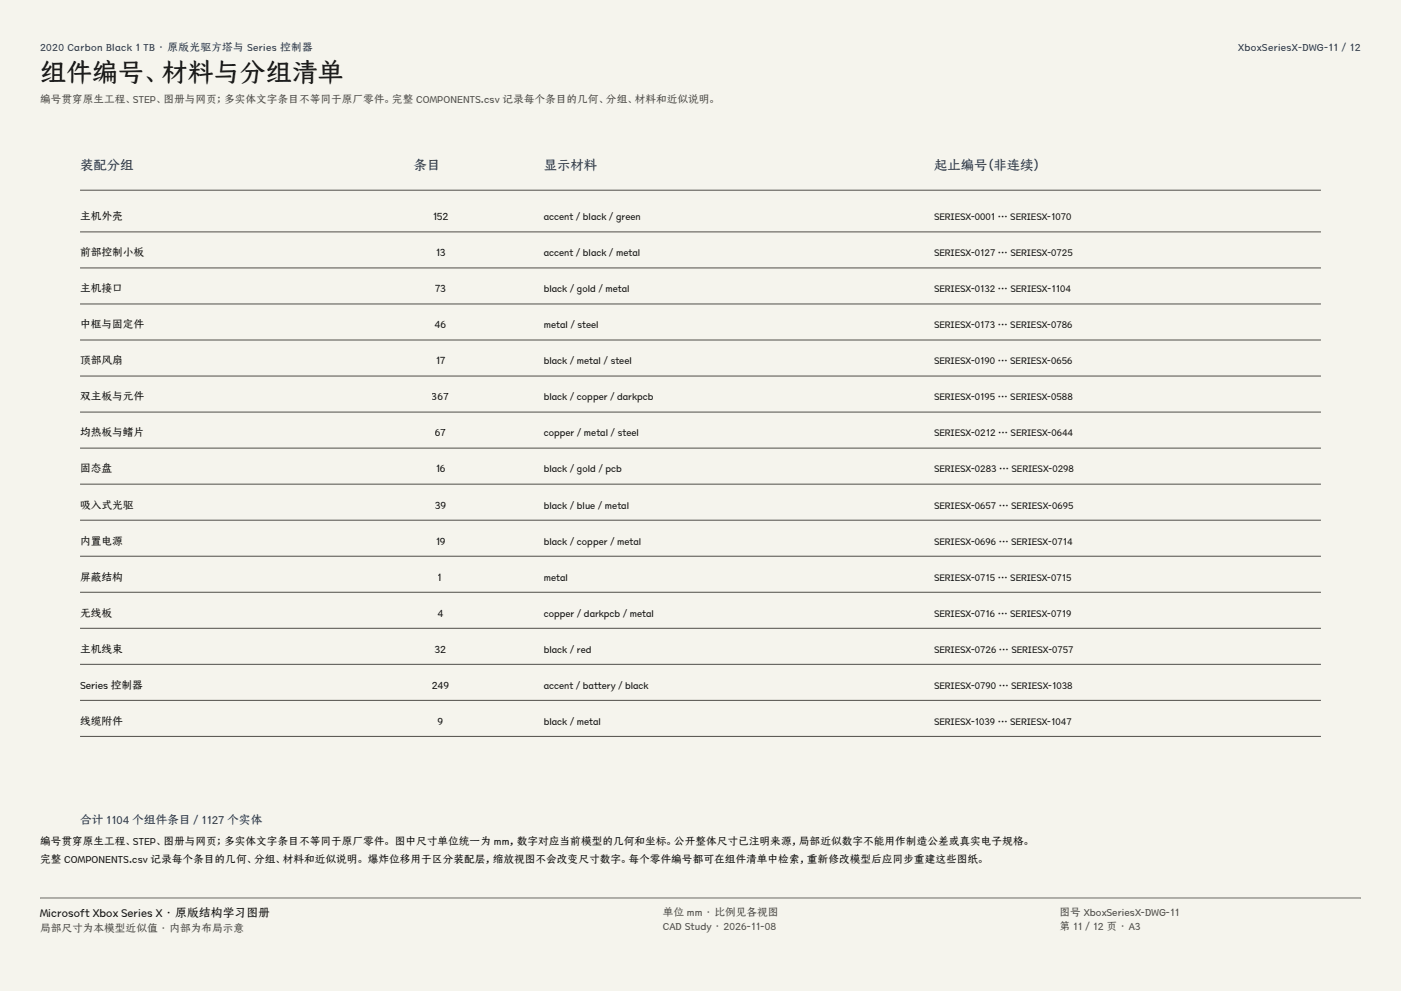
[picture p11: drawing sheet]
<svg xmlns="http://www.w3.org/2000/svg" width="420mm" height="297mm" viewBox="0 0 420 297" stroke-linecap="round" stroke-linejoin="round" font-family="sans-serif">
<defs><g id="words">
<text font-size="7.8" fill="#141413" x="12" y="24.7">组件编号、材料与分组清单</text>
<g font-size="4" fill="#1b365d">
<text x="24" y="51">装配分组</text>
<text x="124" y="51">条目</text>
<text x="163" y="51">显示材料</text>
<text x="280" y="51">起止编号（非连续）</text>
</g>
<text font-size="3.5" fill="#1b365d" x="24" y="247">合计 1104 个组件条目 / 1127 个实体</text>
<text font-size="3.5" fill="#141413" x="12" y="274.9">Microsoft Xbox Series X · 原版结构学习图册</text>
<g font-size="3.2" fill="#1b365d">
<text x="12" y="15.3">2020 Carbon Black 1 TB · 原版光驱方塔与 Series 控制器</text>
<text x="371.2" y="15.3">XboxSeriesX-DWG-11 / 12</text>
</g>
<g font-size="3.2" fill="#504e49">
<text x="12" y="30.9">编号贯穿原生工程、STEP、图册与网页；多实体文字条目不等同于原厂零件。完整 COMPONENTS.csv 记录每个条目的几何、分组、材料和近似说明。</text>
<text x="198.7" y="274.5">单位 mm · 比例见各视图</text>
<text x="317.6" y="274.5">图号 XboxSeriesX-DWG-11</text>
<text x="12" y="279.3">局部尺寸为本模型近似值 · 内部为布局示意</text>
<text x="198.7" y="278.8">CAD Study · 2026-11-08</text>
<text x="317.6" y="278.8">第 11 / 12 页 · A3</text>
</g>
<g font-size="3.2" fill="#141413">
<text x="24" y="66">主机外壳</text>
<text x="129.6" y="66">152</text>
<text x="24" y="76.8">前部控制小板</text>
<text x="130.4" y="76.8">13</text>
<text x="24" y="87.6">主机接口</text>
<text x="130.3" y="87.6">73</text>
<text x="24" y="98.4">中框与固定件</text>
<text x="130.3" y="98.4">46</text>
<text x="24" y="109.2">顶部风扇</text>
<text x="130.5" y="109.2">17</text>
<text x="24" y="120">双主板与元件</text>
<text x="129.4" y="120">367</text>
<text x="24" y="130.8">均热板与鳍片</text>
<text x="130.3" y="130.8">67</text>
<text x="24" y="141.6">固态盘</text>
<text x="130.5" y="141.6">16</text>
<text x="24" y="152.4">吸入式光驱</text>
<text x="130.3" y="152.4">39</text>
<text x="24" y="163.2">内置电源</text>
<text x="130.5" y="163.2">19</text>
<text x="24" y="174">屏蔽结构</text>
<text x="131.3" y="174">1</text>
<text x="24" y="184.8">无线板</text>
<text x="131.1" y="184.8">4</text>
<text x="24" y="195.6">主机线束</text>
<text x="130.3" y="195.6">32</text>
<text x="24" y="206.4">Series 控制器</text>
<text x="129.4" y="206.4">249</text>
<text x="24" y="217.2">线缆附件</text>
<text x="131.2" y="217.2">9</text>
<text x="12" y="253.3">编号贯穿原生工程、STEP、图册与网页；多实体文字条目不等同于原厂零件。 图中尺寸单位统一为 mm，数字对应当前模型的几何和坐标。公开整体尺寸已注明来源，局部近似数字不能用作制造公差或真实电子规格。</text>
<text x="12" y="258.6">完整 COMPONENTS.csv 记录每个条目的几何、分组、材料和近似说明。 爆炸位移用于区分装配层，缩放视图不会改变尺寸数字。每个零件编号都可在组件清单中检索，重新修改模型后应同步重建这些图纸。</text>
</g>
<g font-size="3" fill="#141413">
<text x="163" y="66">accent / black / green</text>
<text x="280" y="66">SERIESX-0001 … SERIESX-1070</text>
<text x="163" y="76.8">accent / black / metal</text>
<text x="280" y="76.8">SERIESX-0127 … SERIESX-0725</text>
<text x="163" y="87.6">black / gold / metal</text>
<text x="280" y="87.6">SERIESX-0132 … SERIESX-1104</text>
<text x="163" y="98.4">metal / steel</text>
<text x="280" y="98.4">SERIESX-0173 … SERIESX-0786</text>
<text x="163" y="109.2">black / metal / steel</text>
<text x="280" y="109.2">SERIESX-0190 … SERIESX-0656</text>
<text x="163" y="120">black / copper / darkpcb</text>
<text x="280" y="120">SERIESX-0195 … SERIESX-0588</text>
<text x="163" y="130.8">copper / metal / steel</text>
<text x="280" y="130.8">SERIESX-0212 … SERIESX-0644</text>
<text x="163" y="141.6">black / gold / pcb</text>
<text x="280" y="141.6">SERIESX-0283 … SERIESX-0298</text>
<text x="163" y="152.4">black / blue / metal</text>
<text x="280" y="152.4">SERIESX-0657 … SERIESX-0695</text>
<text x="163" y="163.2">black / copper / metal</text>
<text x="280" y="163.2">SERIESX-0696 … SERIESX-0714</text>
<text x="163" y="174">metal</text>
<text x="280" y="174">SERIESX-0715 … SERIESX-0715</text>
<text x="163" y="184.8">copper / darkpcb / metal</text>
<text x="280" y="184.8">SERIESX-0716 … SERIESX-0719</text>
<text x="163" y="195.6">black / red</text>
<text x="280" y="195.6">SERIESX-0726 … SERIESX-0757</text>
<text x="163" y="206.4">accent / battery / black</text>
<text x="280" y="206.4">SERIESX-0790 … SERIESX-1038</text>
<text x="163" y="217.2">black / metal</text>
<text x="280" y="217.2">SERIESX-1039 … SERIESX-1047</text>
</g>
</g></defs>
<g fill="#f5f4ed">
<path d="M0 0h420v297h-420z"/>
<path d="M12 12h396v275h-396z"/>
</g>
<g fill="none" stroke="#504e49" stroke-width=".3">
<path d="M24 57h372M24 69.5h372M24 80.3h372M24 91.1h372M24 101.9h372M24 112.7h372M24 123.5h372M24 134.3h372M24 145.1h372M24 155.9h372M24 166.7h372M24 177.5h372"/>
<path d="M24 188.3h372M24 199.1h372M24 209.9h372M24 220.7h372"/>
</g>
<path d="M12 269.3h396zM12 269h396v.3h-396z" fill-rule="evenodd" fill="#504e49"/>
<use href="#words"/>
</svg>
